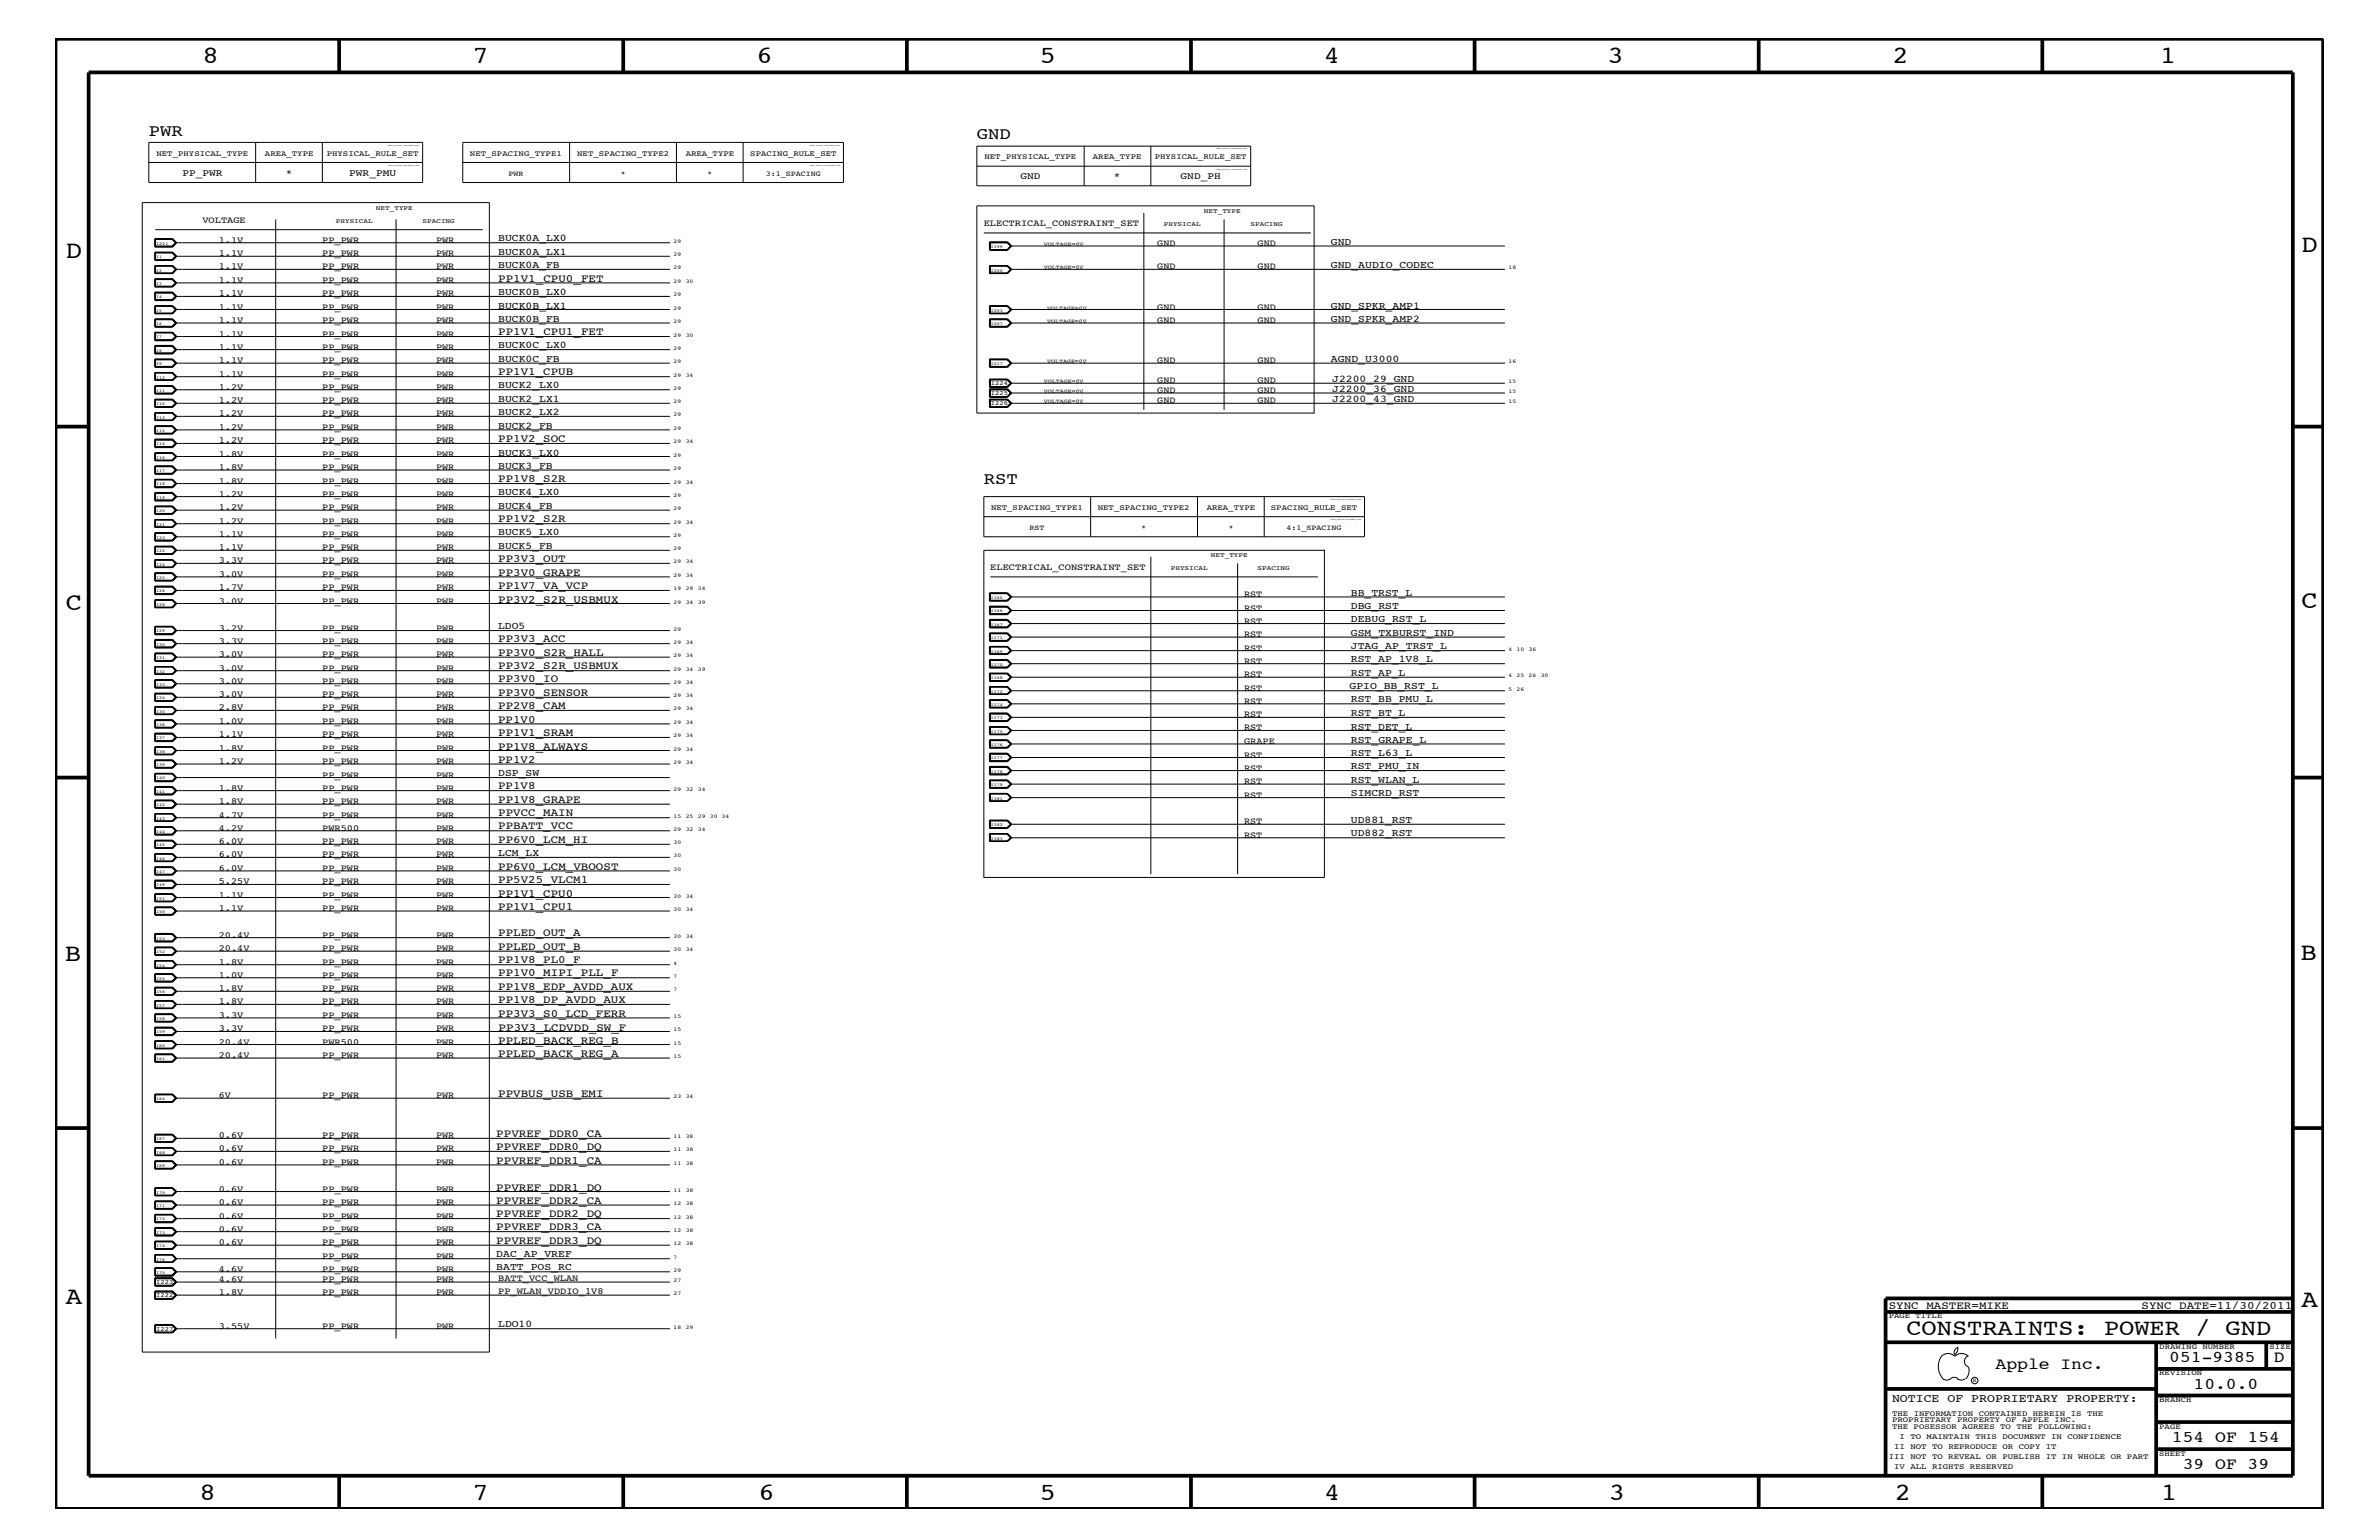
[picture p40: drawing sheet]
<svg xmlns="http://www.w3.org/2000/svg" width="432mm" height="279mm" viewBox="0 0 432 279" stroke-linecap="round" stroke-linejoin="round" font-family="sans-serif">
<defs><g id="words">
<g font-size="4.5">
<text x="36.7" y="11.5">8</text>
<text x="85.8" y="11.5">7</text>
<text x="137.3" y="11.5">6</text>
<text x="188.7" y="11.5">5</text>
<text x="240.3" y="11.5">4</text>
<text x="291.8" y="11.5">3</text>
<text x="343.5" y="11.5">2</text>
<text x="392" y="11.5">1</text>
<text x="11.9" y="46.8">D</text>
<text x="417.7" y="45.7">D</text>
<text x="11.9" y="110.6">C</text>
<text x="417.7" y="110.4">C</text>
<text x="11.8" y="174.3">B</text>
<text x="417.6" y="174.2">B</text>
<text x="11.9" y="236.7">A</text>
<text x="417.7" y="237.1">A</text>
<text x="36.2" y="272.1">8</text>
<text x="85.8" y="272.1">7</text>
<text x="137.7" y="272.1">6</text>
<text x="188.7" y="272.1">5</text>
<text x="240.4" y="272.1">4</text>
<text x="292" y="272.1">3</text>
<text x="343.9" y="272.1">2</text>
<text x="392.2" y="272.1">1</text>
</g>
<text font-size="4.1" x="346" y="242.3">CONSTRAINTS: POWER / GND</text>
<g font-size="3">
<text x="27" y="24.7">PWR</text>
<text x="177.3" y="25.3">GND</text>
<text x="178.6" y="87.7">RST</text>
<text x="362.2" y="248.4">Apple Inc.</text>
<text x="393.7" y="247.1">051-9385</text>
<text x="398.1" y="252">10.0.0</text>
<text x="412.7" y="247.1">D</text>
<text x="394.2" y="261.6">154 OF 154</text>
<text x="396.2" y="266.6">39 OF 39</text>
</g>
<text font-size="2.1" x="343.4" y="254.4">NOTICE OF PROPRIETARY PROPERTY:</text>
<g font-size="2">
<text x="90.4" y="51.1">PP1V1_CPU0_FET</text>
<text x="90.4" y="60.8">PP1V1_CPU1_FET</text>
<text x="90.4" y="68.1">PP1V1_CPUB</text>
<text x="90.4" y="80.2">PP1V2_SOC</text>
<text x="90.4" y="87.5">PP1V8_S2R</text>
<text x="90.4" y="94.8">PP1V2_S2R</text>
<text x="90.4" y="106.9">PP1V7_VA_VCP</text>
<text x="90.4" y="102.1">PP3V3_OUT</text>
<text x="90.4" y="104.4">PP3V0_GRAPE</text>
<text x="90.4" y="109.3">PP3V2_S2R_USBMUX</text>
<text x="90.4" y="116.5">PP3V3_ACC</text>
<text x="90.4" y="119">PP3V0_S2R_HALL</text>
<text x="90.4" y="123.8">PP3V0_IO</text>
<text x="90.4" y="121.4">PP3V2_S2R_USBMUX</text>
<text x="90.4" y="126.3">PP3V0_SENSOR</text>
<text x="90.4" y="131.1">PP1V0</text>
<text x="90.4" y="128.7">PP2V8_CAM</text>
<text x="90.4" y="136">PP1V8_ALWAYS</text>
<text x="90.4" y="133.5">PP1V1_SRAM</text>
<text x="90.4" y="143.2">PP1V8</text>
<text x="90.4" y="138.4">PP1V2</text>
<text x="90.4" y="148.1">PPVCC_MAIN</text>
<text x="90.4" y="145.7">PP1V8_GRAPE</text>
<text x="90.4" y="152.9">PP6V0_LCM_HI</text>
<text x="90.4" y="150.5">PPBATT_VCC</text>
<text x="90.4" y="160.2">PP5V25_VLCM1</text>
<text x="90.4" y="157.8">PP6V0_LCM_VBOOST</text>
<text x="90.4" y="162.7">PP1V1_CPU0</text>
<text x="90.4" y="165">PP1V1_CPU1</text>
<text x="90.4" y="172.3">PPLED_OUT_B</text>
<text x="90.4" y="169.9">PPLED_OUT_A</text>
<text x="90.4" y="179.6">PP1V8_EDP_AVDD_AUX</text>
<text x="90.4" y="177.2">PP1V0_MIPI_PLL_F</text>
<text x="90.4" y="174.8">PP1V8_PL0_F</text>
<text x="90.4" y="182.1">PP1V8_DP_AVDD_AUX</text>
<text x="90.4" y="184.4">PP3V3_S0_LCD_FERR</text>
<text x="90.4" y="189.3">PPLED_BACK_REG_B</text>
<text x="90.4" y="191.7">PPLED_BACK_REG_A</text>
<text x="90.5" y="187.1">PP3V3_LCDVDD_SW_F</text>
<text x="90.4" y="199">PPVBUS_USB_EMI</text>
<text x="90.1" y="206.3">PPVREF_DDR0_CA</text>
<text x="90.1" y="208.7">PPVREF_DDR0_DQ</text>
<text x="90.1" y="211.1">PPVREF_DDR1_CA</text>
<text x="90.1" y="216">PPVREF_DDR1_DQ</text>
<text x="90.1" y="218.4">PPVREF_DDR2_CA</text>
<text x="90.1" y="220.8">PPVREF_DDR2_DQ</text>
<text x="90.1" y="225.7">PPVREF_DDR3_DQ</text>
<text x="90.1" y="223.2">PPVREF_DDR3_CA</text>
<text x="342.8" y="237.4">SYNC_MASTER=MIKE</text>
<text x="388.7" y="237.4">SYNC_DATE=11/30/2011</text>
</g>
<g font-size="1.9">
<text x="90.4" y="43.8">BUCK0A_LX0</text>
<text x="90.4" y="46.3">BUCK0A_LX1</text>
<text x="241.6" y="44.4">GND</text>
<text x="90.4" y="48.7">BUCK0A_FB</text>
<text x="90.4" y="53.5">BUCK0B_LX0</text>
<text x="241.6" y="48.7">GND_AUDIO_CODEC</text>
<text x="90.4" y="58.4">BUCK0B_FB</text>
<text x="90.4" y="56">BUCK0B_LX1</text>
<text x="241.6" y="56">GND_SPKR_AMP1</text>
<text x="241.6" y="58.4">GND_SPKR_AMP2</text>
<text x="90.4" y="65.6">BUCK0C_FB</text>
<text x="90.4" y="63.2">BUCK0C_LX0</text>
<text x="241.6" y="65.6">AGND_U3000</text>
<text x="90.4" y="70.5">BUCK2_LX0</text>
<text x="241.8" y="69.3">J2200_29_GND</text>
<text x="241.8" y="71.1">J2200_36_GND</text>
<text x="90.4" y="77.8">BUCK2_FB</text>
<text x="90.4" y="75.4">BUCK2_LX2</text>
<text x="90.4" y="72.9">BUCK2_LX1</text>
<text x="241.8" y="72.9">J2200_43_GND</text>
<text x="90.4" y="82.7">BUCK3_LX0</text>
<text x="90.4" y="85">BUCK3_FB</text>
<text x="90.4" y="89.9">BUCK4_LX0</text>
<text x="90.4" y="92.3">BUCK4_FB</text>
<text x="90.4" y="99.6">BUCK5_FB</text>
<text x="90.4" y="97.1">BUCK5_LX0</text>
<text x="245.2" y="112.9">DEBUG_RST_L</text>
<text x="245.2" y="108.1">BB_TRST_L</text>
<text x="245.2" y="110.5">DBG_RST</text>
<text x="90.4" y="114.2">LDO5</text>
<text x="245.2" y="115.3">GSM_TXBURST_IND</text>
<text x="245.2" y="117.8">JTAG_AP_TRST_L</text>
<text x="244.9" y="125.1">GPIO_BB_RST_L</text>
<text x="245.2" y="122.6">RST_AP_L</text>
<text x="245.2" y="120.2">RST_AP_1V8_L</text>
<text x="245.2" y="129.9">RST_BT_L</text>
<text x="245.2" y="127.5">RST_BB_PMU_L</text>
<text x="245.2" y="134.7">RST_GRAPE_L</text>
<text x="245.2" y="132.4">RST_DET_L</text>
<text x="245.2" y="137.2">RST_L63_L</text>
<text x="90.4" y="140.8">DSP_SW</text>
<text x="245.2" y="142">RST_WLAN_L</text>
<text x="245.2" y="139.6">RST_PMU_IN</text>
<text x="245.2" y="144.5">SIMCRD_RST</text>
<text x="245.2" y="149.3">UD881_RST</text>
<text x="90.4" y="155.4">LCM_LX</text>
<text x="245.2" y="151.8">UD882_RST</text>
<text x="90.1" y="230.5">BATT_POS_RC</text>
<text x="90.1" y="228.1">DAC_AP_VREF</text>
<text x="90.4" y="240.8">LDO10</text>
</g>
<g font-size="1.8">
<text x="33.1" y="31.9">PP_PWR</text>
<text x="51.9" y="31.9">*</text>
<text x="63.4" y="31.9">PWR_PMU</text>
<text x="185.2" y="32.5">GND</text>
<text x="202.2" y="32.5">*</text>
<text x="214.3" y="32.5">GND_PH</text>
</g>
<g font-size="1.7">
<text x="36.7" y="40.4">VOLTAGE</text>
<text x="178.6" y="41">ELECTRICAL_CONSTRAINT_SET</text>
<text x="39.7" y="44.1">1.1V</text>
<text x="39.7" y="46.5">1.1V</text>
<text x="58.5" y="44.1">PP_PWR</text>
<text x="58.5" y="46.5">PP_PWR</text>
<text x="79.2" y="44.1">PWR</text>
<text x="79.2" y="46.5">PWR</text>
<text x="210.1" y="44.6">GND</text>
<text x="228.3" y="44.6">GND</text>
<text x="39.7" y="48.9">1.1V</text>
<text x="39.7" y="51.3">1.1V</text>
<text x="39.7" y="53.8">1.1V</text>
<text x="58.5" y="48.9">PP_PWR</text>
<text x="58.5" y="51.3">PP_PWR</text>
<text x="58.5" y="53.8">PP_PWR</text>
<text x="79.2" y="48.9">PWR</text>
<text x="79.2" y="51.3">PWR</text>
<text x="79.2" y="53.8">PWR</text>
<text x="210.1" y="48.9">GND</text>
<text x="228.3" y="48.9">GND</text>
<text x="39.7" y="58.6">1.1V</text>
<text x="39.7" y="56.2">1.1V</text>
<text x="58.5" y="58.6">PP_PWR</text>
<text x="58.5" y="56.2">PP_PWR</text>
<text x="79.2" y="58.6">PWR</text>
<text x="79.2" y="56.2">PWR</text>
<text x="210.1" y="56.2">GND</text>
<text x="210.1" y="58.6">GND</text>
<text x="228.3" y="56.2">GND</text>
<text x="228.3" y="58.6">GND</text>
<text x="39.7" y="65.9">1.1V</text>
<text x="39.7" y="61.1">1.1V</text>
<text x="39.7" y="63.4">1.1V</text>
<text x="58.5" y="65.9">PP_PWR</text>
<text x="58.5" y="61.1">PP_PWR</text>
<text x="58.5" y="63.4">PP_PWR</text>
<text x="79.2" y="65.9">PWR</text>
<text x="79.2" y="61.1">PWR</text>
<text x="79.2" y="63.4">PWR</text>
<text x="210.1" y="65.9">GND</text>
<text x="228.3" y="65.9">GND</text>
<text x="39.7" y="70.7">1.2V</text>
<text x="39.7" y="68.4">1.1V</text>
<text x="58.5" y="70.7">PP_PWR</text>
<text x="58.5" y="68.4">PP_PWR</text>
<text x="79.2" y="70.7">PWR</text>
<text x="79.2" y="68.4">PWR</text>
<text x="210.1" y="71.3">GND</text>
<text x="210.1" y="69.5">GND</text>
<text x="228.3" y="71.3">GND</text>
<text x="228.3" y="69.5">GND</text>
<text x="39.7" y="75.6">1.2V</text>
<text x="39.7" y="73.2">1.2V</text>
<text x="58.5" y="75.6">PP_PWR</text>
<text x="58.5" y="73.2">PP_PWR</text>
<text x="79.2" y="75.6">PWR</text>
<text x="79.2" y="73.2">PWR</text>
<text x="210.1" y="73.2">GND</text>
<text x="228.3" y="73.2">GND</text>
<text x="39.7" y="78">1.2V</text>
<text x="39.7" y="82.8">1.8V</text>
<text x="39.7" y="80.5">1.2V</text>
<text x="58.5" y="78">PP_PWR</text>
<text x="58.5" y="82.8">PP_PWR</text>
<text x="58.5" y="80.5">PP_PWR</text>
<text x="79.2" y="78">PWR</text>
<text x="79.2" y="82.8">PWR</text>
<text x="79.2" y="80.5">PWR</text>
<text x="39.7" y="87.7">1.8V</text>
<text x="39.7" y="85.3">1.8V</text>
<text x="58.5" y="87.7">PP_PWR</text>
<text x="58.5" y="85.3">PP_PWR</text>
<text x="79.2" y="87.7">PWR</text>
<text x="79.2" y="85.3">PWR</text>
<text x="39.7" y="92.6">1.2V</text>
<text x="39.7" y="90.1">1.2V</text>
<text x="39.7" y="95">1.2V</text>
<text x="58.5" y="92.6">PP_PWR</text>
<text x="58.5" y="90.1">PP_PWR</text>
<text x="58.5" y="95">PP_PWR</text>
<text x="79.2" y="92.6">PWR</text>
<text x="79.2" y="90.1">PWR</text>
<text x="79.2" y="95">PWR</text>
<text x="39.7" y="97.4">1.1V</text>
<text x="39.7" y="99.9">1.1V</text>
<text x="58.5" y="97.4">PP_PWR</text>
<text x="58.5" y="99.9">PP_PWR</text>
<text x="79.2" y="97.4">PWR</text>
<text x="79.2" y="99.9">PWR</text>
<text x="39.7" y="102.2">3.3V</text>
<text x="39.7" y="104.7">3.0V</text>
<text x="39.7" y="107.1">1.7V</text>
<text x="58.5" y="102.2">PP_PWR</text>
<text x="58.5" y="104.7">PP_PWR</text>
<text x="58.5" y="107.1">PP_PWR</text>
<text x="79.2" y="102.2">PWR</text>
<text x="79.2" y="104.7">PWR</text>
<text x="79.2" y="107.1">PWR</text>
<text x="179.7" y="103.5">ELECTRICAL_CONSTRAINT_SET</text>
<text x="39.7" y="109.5">3.0V</text>
<text x="58.5" y="109.5">PP_PWR</text>
<text x="79.2" y="109.5">PWR</text>
<text x="225.8" y="108.3">RST</text>
<text x="225.8" y="110.8">RST</text>
<text x="225.8" y="113.1">RST</text>
<text x="39.7" y="116.8">3.3V</text>
<text x="39.7" y="119.2">3.0V</text>
<text x="39.7" y="114.4">3.2V</text>
<text x="58.5" y="116.8">PP_PWR</text>
<text x="58.5" y="119.2">PP_PWR</text>
<text x="58.5" y="114.4">PP_PWR</text>
<text x="79.2" y="116.8">PWR</text>
<text x="79.2" y="119.2">PWR</text>
<text x="79.2" y="114.4">PWR</text>
<text x="225.8" y="115.6">RST</text>
<text x="225.8" y="118.1">RST</text>
<text x="39.7" y="124.1">3.0V</text>
<text x="39.7" y="121.7">3.0V</text>
<text x="58.5" y="124.1">PP_PWR</text>
<text x="58.5" y="121.7">PP_PWR</text>
<text x="79.2" y="124.1">PWR</text>
<text x="79.2" y="121.7">PWR</text>
<text x="225.8" y="120.4">RST</text>
<text x="225.8" y="122.9">RST</text>
<text x="225.8" y="125.3">RST</text>
<text x="39.7" y="131.3">1.0V</text>
<text x="39.7" y="128.9">2.8V</text>
<text x="39.7" y="126.5">3.0V</text>
<text x="58.5" y="131.3">PP_PWR</text>
<text x="58.5" y="128.9">PP_PWR</text>
<text x="58.5" y="126.5">PP_PWR</text>
<text x="79.2" y="131.3">PWR</text>
<text x="79.2" y="128.9">PWR</text>
<text x="79.2" y="126.5">PWR</text>
<text x="225.8" y="127.7">RST</text>
<text x="225.8" y="130.2">RST</text>
<text x="39.7" y="133.8">1.1V</text>
<text x="39.7" y="136.2">1.8V</text>
<text x="58.5" y="133.8">PP_PWR</text>
<text x="58.5" y="136.2">PP_PWR</text>
<text x="79.2" y="133.8">PWR</text>
<text x="79.2" y="136.2">PWR</text>
<text x="225.8" y="135">GRAPE</text>
<text x="225.8" y="132.5">RST</text>
<text x="225.8" y="137.4">RST</text>
<text x="39.7" y="143.5">1.8V</text>
<text x="39.7" y="138.6">1.2V</text>
<text x="58.5" y="141.1">PP_PWR</text>
<text x="58.5" y="143.5">PP_PWR</text>
<text x="58.5" y="138.6">PP_PWR</text>
<text x="79.2" y="141.1">PWR</text>
<text x="79.2" y="143.5">PWR</text>
<text x="79.2" y="138.6">PWR</text>
<text x="225.8" y="139.8">RST</text>
<text x="225.8" y="142.3">RST</text>
<text x="39.7" y="148.4">4.7V</text>
<text x="39.7" y="145.9">1.8V</text>
<text x="58.5" y="148.4">PP_PWR</text>
<text x="58.5" y="145.9">PP_PWR</text>
<text x="79.2" y="148.4">PWR</text>
<text x="79.2" y="145.9">PWR</text>
<text x="225.8" y="149.5">RST</text>
<text x="225.8" y="144.7">RST</text>
<text x="39.7" y="153.2">6.0V</text>
<text x="39.7" y="150.7">4.2V</text>
<text x="39.7" y="155.6">6.0V</text>
<text x="58.5" y="153.2">PP_PWR</text>
<text x="58.5" y="150.7">PWR500</text>
<text x="58.5" y="155.6">PP_PWR</text>
<text x="79.2" y="153.2">PWR</text>
<text x="79.2" y="150.7">PWR</text>
<text x="79.2" y="155.6">PWR</text>
<text x="225.8" y="152">RST</text>
<text x="39.7" y="158">6.0V</text>
<text x="39.7" y="160.5">5.25V</text>
<text x="58.5" y="158">PP_PWR</text>
<text x="58.5" y="160.5">PP_PWR</text>
<text x="79.2" y="158">PWR</text>
<text x="79.2" y="160.5">PWR</text>
<text x="39.7" y="162.8">1.1V</text>
<text x="39.7" y="165.3">1.1V</text>
<text x="58.5" y="162.8">PP_PWR</text>
<text x="58.5" y="165.3">PP_PWR</text>
<text x="79.2" y="162.8">PWR</text>
<text x="79.2" y="165.3">PWR</text>
<text x="39.7" y="172.6">20.4V</text>
<text x="39.7" y="170.1">20.4V</text>
<text x="58.5" y="172.6">PP_PWR</text>
<text x="58.5" y="170.1">PP_PWR</text>
<text x="79.2" y="172.6">PWR</text>
<text x="79.2" y="170.1">PWR</text>
<text x="39.7" y="177.4">1.0V</text>
<text x="39.7" y="179.9">1.8V</text>
<text x="39.7" y="175">1.8V</text>
<text x="58.5" y="177.4">PP_PWR</text>
<text x="58.5" y="179.9">PP_PWR</text>
<text x="58.5" y="175">PP_PWR</text>
<text x="79.2" y="177.4">PWR</text>
<text x="79.2" y="179.9">PWR</text>
<text x="79.2" y="175">PWR</text>
<text x="39.7" y="182.2">1.8V</text>
<text x="39.7" y="184.7">3.3V</text>
<text x="58.5" y="182.2">PP_PWR</text>
<text x="58.5" y="184.7">PP_PWR</text>
<text x="79.2" y="182.2">PWR</text>
<text x="79.2" y="184.7">PWR</text>
<text x="39.7" y="187.1">3.3V</text>
<text x="39.7" y="189.5">20.4V</text>
<text x="39.7" y="192">20.4V</text>
<text x="58.5" y="189.5">PWR500</text>
<text x="58.5" y="187.1">PP_PWR</text>
<text x="58.5" y="192">PP_PWR</text>
<text x="79.2" y="189.5">PWR</text>
<text x="79.2" y="187.1">PWR</text>
<text x="79.2" y="192">PWR</text>
<text x="39.7" y="199.2">6V</text>
<text x="58.5" y="199.2">PP_PWR</text>
<text x="79.2" y="199.2">PWR</text>
<text x="39.7" y="206.5">0.6V</text>
<text x="39.7" y="208.9">0.6V</text>
<text x="58.5" y="206.5">PP_PWR</text>
<text x="58.5" y="208.9">PP_PWR</text>
<text x="79.2" y="206.5">PWR</text>
<text x="79.2" y="208.9">PWR</text>
<text x="39.7" y="211.4">0.6V</text>
<text x="58.5" y="211.4">PP_PWR</text>
<text x="79.2" y="211.4">PWR</text>
<text x="39.7" y="216.2">0.6V</text>
<text x="39.7" y="218.6">0.6V</text>
<text x="39.7" y="221.1">0.6V</text>
<text x="58.5" y="216.2">PP_PWR</text>
<text x="58.5" y="218.6">PP_PWR</text>
<text x="58.5" y="221.1">PP_PWR</text>
<text x="79.2" y="216.2">PWR</text>
<text x="79.2" y="218.6">PWR</text>
<text x="79.2" y="221.1">PWR</text>
<text x="39.7" y="225.9">0.6V</text>
<text x="39.7" y="223.5">0.6V</text>
<text x="58.5" y="225.9">PP_PWR</text>
<text x="58.5" y="223.5">PP_PWR</text>
<text x="79.2" y="225.9">PWR</text>
<text x="79.2" y="223.5">PWR</text>
<text x="39.7" y="232.6">4.6V</text>
<text x="39.7" y="230.7">4.6V</text>
<text x="58.5" y="232.6">PP_PWR</text>
<text x="58.5" y="230.7">PP_PWR</text>
<text x="58.5" y="228.4">PP_PWR</text>
<text x="79.2" y="232.6">PWR</text>
<text x="79.2" y="230.7">PWR</text>
<text x="79.2" y="228.4">PWR</text>
<text x="90.4" y="232.4">BATT_VCC_WLAN</text>
<text x="39.7" y="235">1.8V</text>
<text x="58.5" y="235">PP_PWR</text>
<text x="79.2" y="235">PWR</text>
<text x="90.4" y="234.7">PP_WLAN_VDDIO_1V8</text>
<text x="39.7" y="241.1">3.55V</text>
<text x="58.5" y="241.1">PP_PWR</text>
<text x="79.2" y="241.1">PWR</text>
</g>
<g font-size="1.4">
<text x="28.4" y="28.3">NET_PHYSICAL_TYPE</text>
<text x="48.1" y="28.3">AREA_TYPE</text>
<text x="59.3" y="28.3">PHYSICAL_RULE_SET</text>
<text x="85.3" y="28.3">NET_SPACING_TYPE1</text>
<text x="104.8" y="28.3">NET_SPACING_TYPE2</text>
<text x="124.5" y="28.3">AREA_TYPE</text>
<text x="136.2" y="28.3">SPACING_RULE_SET</text>
<text x="178.7" y="28.9">NET_PHYSICAL_TYPE</text>
<text x="198.4" y="28.9">AREA_TYPE</text>
<text x="209.6" y="28.9">PHYSICAL_RULE_SET</text>
<text x="92.3" y="31.9">PWR</text>
<text x="112.7" y="31.9">*</text>
<text x="128.4" y="31.9">*</text>
<text x="139" y="31.9">3:1_SPACING</text>
<text x="179.9" y="92.6">NET_SPACING_TYPE1</text>
<text x="199.3" y="92.6">NET_SPACING_TYPE2</text>
<text x="219" y="92.6">AREA_TYPE</text>
<text x="230.7" y="92.6">SPACING_RULE_SET</text>
<text x="186.9" y="96.2">RST</text>
<text x="207.2" y="96.2">*</text>
<text x="223" y="96.2">*</text>
<text x="233.5" y="96.2">4:1_SPACING</text>
<text x="342.8" y="239.2">PAGE TITLE</text>
<text x="391.9" y="244.7">DRAWING NUMBER</text>
<text x="411.9" y="244.7">SIZE</text>
<text x="391.9" y="249.5">REVISION</text>
<text x="343.4" y="256.8">THE INFORMATION CONTAINED HEREIN IS THE</text>
<text x="391.9" y="254.4">BRANCH</text>
<text x="343.4" y="258">PROPRIETARY PROPERTY OF APPLE INC.</text>
<text x="343.4" y="259.3">THE POSESSOR AGREES TO THE FOLLOWING:</text>
<text x="343.8" y="262.9">II NOT TO REPRODUCE OR COPY IT</text>
<text x="344.8" y="261.1">I TO MAINTAIN THIS DOCUMENT IN CONFIDENCE</text>
<text x="391.9" y="259.3">PAGE</text>
<text x="342.8" y="264.7">III NOT TO REVEAL OR PUBLISH IT IN WHOLE OR PART</text>
<text x="343.8" y="266.6">IV ALL RIGHTS RESERVED</text>
<text x="391.9" y="264.1">SHEET</text>
</g>
<g font-size="1.2">
<text x="61" y="40.4">PHYSICAL</text>
<text x="68.2" y="38">NET_TYPE</text>
<text x="76.7" y="40.4">SPACING</text>
<text x="211.2" y="41">PHYSICAL</text>
<text x="218.5" y="38.6">NET_TYPE</text>
<text x="227" y="41">SPACING</text>
<text x="179.8" y="69.9">I224</text>
<text x="179.8" y="71.7">I225</text>
<text x="179.8" y="73.5">I226</text>
<text x="219.8" y="101">NET_TYPE</text>
<text x="212.5" y="103.5">PHYSICAL</text>
<text x="228.3" y="103.5">SPACING</text>
<text x="28.4" y="232.9">I223</text>
<text x="28.4" y="235.4">I222</text>
<text x="28.4" y="241.4">I227</text>
</g>
<g font-size="1">
<text x="122.3" y="44.1">29</text>
<text x="122.3" y="46.5">29</text>
<text x="189.5" y="44.6">VOLTAGE=0V</text>
<text x="122.3" y="48.9">29</text>
<text x="122.3" y="51.3">29</text>
<text x="122.3" y="53.8">29</text>
<text x="124.5" y="51.3">30</text>
<text x="189.5" y="48.9">VOLTAGE=0V</text>
<text x="273.8" y="48.9">18</text>
<text x="122.3" y="58.6">29</text>
<text x="122.3" y="56.2">29</text>
<text x="190.1" y="56.2">VOLTAGE=0V</text>
<text x="190.1" y="58.6">VOLTAGE=0V</text>
<text x="122.3" y="65.9">29</text>
<text x="122.3" y="61.1">29</text>
<text x="122.3" y="63.4">29</text>
<text x="124.5" y="61.1">30</text>
<text x="190.1" y="65.9">VOLTAGE=0V</text>
<text x="273.8" y="65.9">16</text>
<text x="122.3" y="70.7">29</text>
<text x="122.3" y="68.4">29</text>
<text x="124.5" y="68.4">34</text>
<text x="189.5" y="69.5">VOLTAGE=0V</text>
<text x="189.5" y="71.3">VOLTAGE=0V</text>
<text x="273.8" y="69.5">15</text>
<text x="273.8" y="71.3">15</text>
<text x="122.3" y="75.6">29</text>
<text x="122.3" y="73.2">29</text>
<text x="189.5" y="73.2">VOLTAGE=0V</text>
<text x="273.8" y="73.2">15</text>
<text x="122.3" y="78">29</text>
<text x="122.3" y="82.8">29</text>
<text x="122.3" y="80.5">29</text>
<text x="124.5" y="80.5">34</text>
<text x="122.3" y="87.7">29</text>
<text x="122.3" y="85.3">29</text>
<text x="124.5" y="87.7">34</text>
<text x="122.3" y="92.6">29</text>
<text x="122.3" y="90.1">29</text>
<text x="122.3" y="95">29</text>
<text x="124.5" y="95">34</text>
<text x="122.3" y="97.4">29</text>
<text x="122.3" y="99.8">29</text>
<text x="122.3" y="102.2">29</text>
<text x="122.3" y="104.7">29</text>
<text x="122.3" y="107.1">19</text>
<text x="124.5" y="102.2">34</text>
<text x="124.5" y="104.7">34</text>
<text x="124.5" y="107.1">29</text>
<text x="126.7" y="107.1">34</text>
<text x="122.3" y="109.5">29</text>
<text x="124.5" y="109.5">34</text>
<text x="126.7" y="109.5">39</text>
<text x="122.3" y="116.8">29</text>
<text x="122.3" y="119.2">29</text>
<text x="122.3" y="114.4">29</text>
<text x="124.5" y="116.8">34</text>
<text x="124.5" y="119.2">34</text>
<text x="273.8" y="118.1">4</text>
<text x="275.3" y="118.1">10</text>
<text x="277.5" y="118.1">36</text>
<text x="122.3" y="124.1">29</text>
<text x="122.3" y="121.7">29</text>
<text x="124.5" y="124.1">34</text>
<text x="124.5" y="121.7">34</text>
<text x="126.7" y="121.7">39</text>
<text x="273.8" y="122.9">4</text>
<text x="273.8" y="125.3">5</text>
<text x="275.3" y="122.9">25</text>
<text x="275.3" y="125.3">26</text>
<text x="277.5" y="122.9">26</text>
<text x="279.7" y="122.9">30</text>
<text x="122.3" y="131.3">29</text>
<text x="122.3" y="128.9">29</text>
<text x="122.3" y="126.5">29</text>
<text x="124.5" y="131.3">34</text>
<text x="124.5" y="128.9">34</text>
<text x="124.5" y="126.5">34</text>
<text x="122.3" y="133.8">29</text>
<text x="122.3" y="136.2">29</text>
<text x="124.5" y="133.8">34</text>
<text x="124.5" y="136.2">34</text>
<text x="122.3" y="143.5">29</text>
<text x="122.3" y="138.6">29</text>
<text x="124.5" y="143.5">32</text>
<text x="124.5" y="138.6">34</text>
<text x="126.7" y="143.5">34</text>
<text x="122.3" y="148.4">15</text>
<text x="124.5" y="148.4">25</text>
<text x="126.7" y="148.4">29</text>
<text x="128.9" y="148.4">30 34</text>
<text x="122.3" y="153.2">30</text>
<text x="122.3" y="150.7">29</text>
<text x="122.3" y="155.6">30</text>
<text x="124.5" y="150.7">32</text>
<text x="126.7" y="150.7">34</text>
<text x="122.3" y="158">30</text>
<text x="122.3" y="162.8">30</text>
<text x="122.3" y="165.3">30</text>
<text x="124.5" y="162.8">34</text>
<text x="124.5" y="165.3">34</text>
<text x="122.3" y="172.6">30</text>
<text x="122.3" y="170.1">30</text>
<text x="124.5" y="172.6">34</text>
<text x="124.5" y="170.1">34</text>
<text x="122.3" y="177.4">7</text>
<text x="122.3" y="179.9">7</text>
<text x="122.3" y="175">4</text>
<text x="122.3" y="184.7">15</text>
<text x="122.3" y="189.5">15</text>
<text x="122.3" y="187.1">15</text>
<text x="122.3" y="192">15</text>
<text x="122.3" y="199.2">23</text>
<text x="124.5" y="199.2">34</text>
<text x="122.3" y="206.5">11</text>
<text x="122.3" y="208.9">11</text>
<text x="124.5" y="206.5">38</text>
<text x="124.5" y="208.9">38</text>
<text x="122.3" y="211.4">11</text>
<text x="124.5" y="211.4">38</text>
<text x="122.3" y="216.2">11</text>
<text x="122.3" y="218.6">12</text>
<text x="122.3" y="221.1">12</text>
<text x="124.5" y="216.2">38</text>
<text x="124.5" y="218.6">38</text>
<text x="124.5" y="221.1">38</text>
<text x="122.3" y="225.9">12</text>
<text x="122.3" y="223.5">12</text>
<text x="124.5" y="225.9">38</text>
<text x="124.5" y="223.5">38</text>
<text x="122.3" y="232.6">27</text>
<text x="122.3" y="230.7">29</text>
<text x="122.3" y="228.4">7</text>
<text x="122.3" y="235">27</text>
<text x="122.3" y="241.1">18</text>
<text x="124.5" y="241.1">29</text>
<text x="358.1" y="250.7">R</text>
</g>
<g font-size=".8">
<text x="28.4" y="44.4">I221</text>
<text x="28.4" y="46.8">I1</text>
<text x="179.8" y="45.1">I199</text>
<text x="28.4" y="49.3">I2</text>
<text x="28.4" y="51.7">I3</text>
<text x="179.8" y="49.3">I200</text>
<text x="28.4" y="54.1">I4</text>
<text x="28.4" y="56.6">I5</text>
<text x="28.4" y="59">I6</text>
<text x="179.8" y="56.6">I203</text>
<text x="179.8" y="59">I207</text>
<text x="28.4" y="61.4">I7</text>
<text x="28.4" y="63.9">I8</text>
<text x="28.4" y="71.1">I11</text>
<text x="28.4" y="68.7">I12</text>
<text x="28.4" y="66.2">I9</text>
<text x="179.8" y="66.2">I217</text>
<text x="28.4" y="73.5">I10</text>
<text x="28.4" y="76">I13</text>
<text x="28.4" y="80.8">I14</text>
<text x="28.4" y="78.3">I15</text>
<text x="28.4" y="83.3">I16</text>
<text x="28.4" y="85.6">I17</text>
<text x="28.4" y="88.1">I18</text>
<text x="28.4" y="90.5">I19</text>
<text x="28.4" y="92.9">I20</text>
<text x="28.4" y="95.4">I21</text>
<text x="28.4" y="100.2">I22</text>
<text x="28.4" y="97.7">I23</text>
<text x="28.4" y="102.6">I24</text>
<text x="28.4" y="105">I25</text>
<text x="28.4" y="107.5">I26</text>
<text x="28.4" y="109.9">I28</text>
<text x="179.8" y="108.7">I165</text>
<text x="179.8" y="111.1">I166</text>
<text x="179.8" y="113.6">I167</text>
<text x="28.4" y="114.8">I29</text>
<text x="28.4" y="117.2">I30</text>
<text x="28.4" y="119.6">I31</text>
<text x="179.8" y="118.4">I169</text>
<text x="179.8" y="115.9">I171</text>
<text x="28.4" y="122">I32</text>
<text x="28.4" y="124.4">I33</text>
<text x="179.8" y="123.2">I168</text>
<text x="179.8" y="120.8">I170</text>
<text x="179.8" y="125.7">I172</text>
<text x="28.4" y="126.9">I34</text>
<text x="28.4" y="129.3">I35</text>
<text x="28.4" y="131.7">I36</text>
<text x="179.8" y="130.5">I173</text>
<text x="179.8" y="128">I174</text>
<text x="28.4" y="134.1">I37</text>
<text x="28.4" y="136.6">I38</text>
<text x="179.8" y="133">I175</text>
<text x="179.8" y="135.3">I176</text>
<text x="179.8" y="137.8">I177</text>
<text x="28.4" y="139">I39</text>
<text x="28.4" y="141.4">I40</text>
<text x="28.4" y="143.9">I41</text>
<text x="179.8" y="140.2">I178</text>
<text x="179.8" y="142.6">I179</text>
<text x="28.4" y="146.2">I42</text>
<text x="28.4" y="148.7">I43</text>
<text x="179.8" y="145.1">I181</text>
<text x="179.8" y="149.9">I182</text>
<text x="28.4" y="151.1">I44</text>
<text x="28.4" y="153.5">I45</text>
<text x="28.4" y="156">I46</text>
<text x="179.8" y="152.3">I183</text>
<text x="28.4" y="158.4">I47</text>
<text x="28.4" y="160.8">I49</text>
<text x="28.4" y="165.6">I50</text>
<text x="28.4" y="163.3">I51</text>
<text x="28.4" y="172.9">I52</text>
<text x="28.4" y="170.5">I53</text>
<text x="28.4" y="175.4">I54</text>
<text x="28.4" y="177.7">I55</text>
<text x="28.4" y="180.2">I56</text>
<text x="28.4" y="182.7">I57</text>
<text x="28.4" y="185">I58</text>
<text x="28.4" y="187.5">I59</text>
<text x="28.4" y="189.9">I60</text>
<text x="28.4" y="192.3">I61</text>
<text x="28.4" y="199.6">I64</text>
<text x="28.4" y="206.9">I67</text>
<text x="28.4" y="209.3">I68</text>
<text x="28.4" y="211.7">I69</text>
<text x="28.4" y="216.6">I70</text>
<text x="28.4" y="219">I71</text>
<text x="28.4" y="221.4">I72</text>
<text x="28.4" y="223.9">I73</text>
<text x="28.4" y="226.3">I74</text>
<text x="28.4" y="231.1">I75</text>
<text x="28.4" y="228.7">I76</text>
</g>
<g font-size=".3">
<text x="70.4" y="26.5">TABLE_PHYSICAL_ASSIGNMENT_HEAD</text>
<text x="147" y="26.5">TABLE_SPACING_ASSIGNMENT_HEAD</text>
<text x="220.7" y="27.1">TABLE_PHYSICAL_ASSIGNMENT_HEAD</text>
<text x="70.4" y="30.2">TABLE_PHYSICAL_ASSIGNMENT_ITEM</text>
<text x="147" y="30.2">TABLE_SPACING_ASSIGNMENT_ITEM</text>
<text x="220.7" y="30.8">TABLE_PHYSICAL_ASSIGNMENT_ITEM</text>
<text x="241.6" y="94.3">TABLE_SPACING_ASSIGNMENT_ITEM</text>
<text x="241.6" y="90.7">TABLE_SPACING_ASSIGNMENT_HEAD</text>
</g>
</g></defs>
<g fill="none" stroke="#000" stroke-width=".18">
<path d="M25.8 36.8h63v208.5h-63zM46.4 25.8v7.3M50 39.8v203M58.5 25.8v7.3M71.9 39.8v203M76.7 29.5h-49.7v-3.7h49.7v7.3h-49.7v-3.6M84 29.5v3.6h69.1v-7.3h-69.1v3.7h69.1M103.4 25.8v7.3M122.8 25.8v7.3M134.9 25.8v7.3M177.3 37.4h61.2v37.5h-61.2zM196.8 26.5v7.2"/>
<path d="M207.6 38.6v35.8M208.9 26.5v7.2M222.2 39.8v34.6M227 30.2h-49.7v-3.7h49.7v7.2h-49.7v-3.5M28.1 45.7h3.2l.8 .8-.8 .8h-3.2zM28.1 45.8h3.2l.7 .7-.7 .7h-3.2M28.1 57.9h3.2l.7 .7-.7 .7h-3.2M28.1 43.4h3.2l.7 .6-.7 .8M28.1 50.6h3.2l.7 .7-.7 .7h-3.2M28.1 43.3h3.2l.8 .7-.8 .8h-3.2zM28.1 50.6h3.2l.8 .7-.8 .8h-3.2zM28.1 53h3.2l.8 .8-.8 .7h-3.2z"/>
<path d="M28.1 57.8h3.2l.8 .8-.8 .8h-3.2zM28.2 45.9h3l.6 .6M28.2 58h3l.6 .6M28.2 43.4h3l.6 .6M28.2 50.7h3l.6 .6M28.2 53.2h3l.6 .6M28.2 41.7h59.4M28.2 45.8v1.4M28.2 50.6v1.4M28.2 53.1h3l.7 .7-.7 .6h-3zM28.2 57.9v1.4M31.2 43.4l.7 .6-.7 .7h-3v-1.3"/>
<path d="M31.2 45.8l.7 .7-.7 .7M31.2 48.3l.7 .6-.7 .6M31.2 50.6l.7 .7-.7 .7M31.2 55.6l.7 .5-.7 .7M31.2 57.9l.7 .7-.7 .7M31.2 48.3l.6 .6M31.2 55.6l.6 .5M31.2 48.3h-3v1.2h3M31.2 55.6h-3v1.2h3M31.3 48.2l.7 .7-.7 .7M31.3 53l.7 .8-.7 .7h-3.2M31.3 55.5l.7 .6-.7 .8"/>
<path d="M31.3 48.2h-3.2v1.4h3.2M31.3 55.5h-3.2v1.4h3.2M31.3 48.2l.8 .7-.8 .7M31.3 55.5l.8 .6-.8 .8M31.8 46.5l-.6 .6h-3M31.8 44l-.6 .6h-3M31.8 48.9l-.6 .6M31.8 58.6l-.6 .6h-3M31.8 51.3l-.6 .6h-3M31.8 53.8l-.6 .6M31.8 56.1l-.6 .7M31.8 46.5h89.8"/>
<path d="M31.8 44h89.8M31.8 48.9h89.8M31.8 56.1h89.8M31.8 58.6h89.8M31.8 51.3h89.8M31.8 53.8h89.8M178.6 42.3h59.3M179.6 43.9h3.3l.8 .7-.8 .8h-3.3zM179.6 48.2h3.3l.8 .7-.8 .7h-3.3zM179.6 55.5h3.3l.8 .6-.8 .8h-3.3zM179.6 57.8h3.3l.8 .8-.8 .8h-3.3zM179.7 48.2v1.4"/>
<path d="M179.7 55.5v1.4M179.7 45.3h3.1M179.7 49.5h3.1M179.7 56.8h3.1M179.7 44h3.1M179.7 48.3h3.1M179.7 55.6h3.1M179.8 44v1.3M179.8 48.3v1.2M179.8 55.6v1.2M179.8 58h3l.6 .6-.6 .6h-3zM182.8 48.2l.8 .7-.8 .7"/>
<path d="M182.8 55.5l.8 .6-.8 .8M182.8 57.9l.8 .7-.8 .7M182.8 44l.7 .6-.7 .7M182.8 48.3l.7 .6-.7 .6M182.8 55.6l.7 .5-.7 .7M182.8 57.9l.7 .7-.7 .7M182.8 44l.6 .6M182.8 48.3l.6 .6M182.8 55.6l.6 .5M182.8 45.4l.8-.8-.8-.6h-3.1v1.4M182.8 57.9h-3.1v1.4h3.1M183.4 44.6h89.8"/>
<path d="M183.4 48.9h89.8M183.4 56.1h89.8M183.4 58.6h89.8M183.4 44.6l-.6 .7M183.4 48.9l-.6 .6M183.4 56.1l-.6 .7M28.1 72.5h3.2l.7 .7-.7 .6h-3.2M28.1 70h3.2l.7 .7-.7 .8M28.1 77.3h3.2l.7 .7-.7 .7h-3.2M28.1 65.2h3.2l.7 .7-.7 .7h-3.2M28.1 62.8h3.2l.7 .6-.7 .8M28.1 60.3h3.2l.8 .8-.8 .7h-3.2z"/>
<path d="M28.1 62.7h3.2l.8 .7-.8 .8h-3.2zM28.1 65.1h3.2l.8 .8-.8 .7h-3.2zM28.1 70h3.2l.8 .7-.8 .8h-3.2zM28.1 72.4h3.2l.8 .8-.8 .7h-3.2zM28.1 77.2h3.2l.8 .8-.8 .8h-3.2zM28.1 79.7h3.2l.8 .7-.8 .8h-3.2zM28.2 72.6h3l.6 .6M28.2 70.1h3l.6 .6M28.2 79.9h3l.6 .5M28.2 77.4h3l.6 .6M28.2 65.3h3l.6 .6M28.2 62.8h3l.7 .6-.7 .7h-3z"/>
<path d="M28.2 65.2v1.4M28.2 72.5v1.3M28.2 77.3v1.4M28.2 79.8h3l.7 .6-.7 .6h-3zM31.2 70l.7 .7-.7 .7h-3v-1.4M31.2 72.5l.7 .7-.7 .6M31.2 67.7l.7 .6-.7 .6M31.2 74.9l.7 .6-.7 .7M31.2 77.3l.7 .7-.7 .7M31.2 60.4l.7 .7-.7 .6M31.2 65.2l.7 .7-.7 .7M31.2 67.7l.6 .6"/>
<path d="M31.2 74.9l.6 .6M31.2 60.4l.6 .7M31.2 62.8l.6 .6M31.2 60.4h-3v1.3h3M31.2 67.7h-3v1.2h3M31.2 74.9h-3v1.3h3M31.3 67.6l.7 .7-.7 .7M31.3 74.9l.7 .6-.7 .8M31.3 79.7l.7 .7-.7 .7h-3.2M31.3 60.3l.7 .8-.7 .6h-3.2M31.3 67.6h-3.2v1.4h3.2M31.3 74.9h-3.2v1.4h3.2"/>
<path d="M31.3 67.6l.8 .7-.8 .7M31.3 74.9l.8 .6-.8 .8M31.8 73.2l-.6 .6h-3M31.8 70.7l-.6 .6h-3M31.8 68.3l-.6 .6M31.8 75.5l-.6 .7M31.8 78l-.6 .6h-3M31.8 65.9l-.6 .6h-3M31.8 61.1l-.6 .6M31.8 63.4l-.6 .6h-3M31.8 73.2h89.8M31.8 70.7h89.8"/>
<path d="M31.8 68.3h89.8M31.8 75.5h89.8M31.8 78h89.8M31.8 65.9h89.8M31.8 61.1h89.8M31.8 63.4h89.8M179.6 65.1h3.3l.8 .8-.8 .7h-3.3zM179.6 68.8h3.3l.8 .7-.8 .8h-3.3zM179.6 70.5h3.3l.8 .8-.8 .8h-3.3zM179.6 72.4h3.3l.8 .8-.8 .7h-3.3zM179.7 72h3.1M179.7 70.7h3.1"/>
<path d="M179.8 72.6h3l.6 .6-.6 .6h-3zM179.8 68.9h3l.6 .6-.6 .6h-3zM179.8 65.3h3l.6 .6-.6 .6h-3zM179.8 70.7v1.3M182.8 65.2l.8 .7-.8 .7M182.8 68.8l.8 .7-.8 .7M182.8 72.5l.8 .7-.8 .6M182.8 65.2l.7 .7-.7 .7M182.8 68.8l.7 .7-.7 .7M182.8 70.7l.7 .6-.7 .7M182.8 72.5l.7 .7-.7 .6M182.8 70.7l.6 .6"/>
<path d="M182.8 72.5h-3.1v1.3h3.1M182.8 65.2h-3.1v1.4h3.1M182.8 68.8h-3.1v1.4h3.1M182.8 72.1l.8-.8-.8-.7h-3.1v1.5M183.4 73.2h89.8M183.4 71.3h89.8M183.4 65.9h89.8M183.4 69.5h89.8M183.4 71.3l-.6 .7M28.1 84.6h3.2l.7 .7-.7 .7h-3.2M28.1 89.4h3.2l.7 .7-.7 .8M28.1 91.9h3.2l.7 .7-.7 .6h-3.2"/>
<path d="M28.1 99.2h3.2l.7 .6-.7 .7h-3.2M28.1 96.7h3.2l.7 .7-.7 .7M28.1 84.5h3.2l.8 .8-.8 .7h-3.2zM28.1 87h3.2l.8 .7-.8 .8h-3.2zM28.1 89.3h3.2l.8 .8-.8 .8h-3.2zM28.1 91.8h3.2l.8 .8-.8 .7h-3.2zM28.1 96.6h3.2l.8 .8-.8 .7h-3.2zM28.1 99.1h3.2l.8 .7-.8 .8h-3.2zM28.2 84.7h3l.6 .6M28.2 92h3l.6 .6M28.2 99.2h3l.6 .6M28.2 96.8h3l.6 .6"/>
<path d="M28.2 84.6v1.4M28.2 89.5h3l.7 .6-.7 .7h-3zM28.2 91.9v1.3M28.2 96.7v1.4h3l.7-.7-.7-.7M28.2 99.2v1.3M31.2 82.2l.7 .6-.7 .7M31.2 84.6l.7 .7-.7 .7M31.2 87.1l.7 .6-.7 .6M31.2 91.9l.7 .7-.7 .6M31.2 94.3l.7 .7-.7 .6M31.2 99.2l.7 .6-.7 .7M31.2 82.2l.6 .6"/>
<path d="M31.2 87.1l.6 .6M31.2 89.5l.6 .6M31.2 94.3l.6 .7M31.2 82.2h-3v1.3h3M31.2 87.1h-3v1.2h3M31.2 94.3h-3v1.3h3M31.3 82.1l.7 .7-.7 .8M31.3 87l.7 .7-.7 .7h-3.2M31.3 94.3l.7 .7-.7 .7M31.3 82.1h-3.2v1.5h3.2M31.3 94.3h-3.2v1.4h3.2M31.3 82.1l.8 .7-.8 .8"/>
<path d="M31.3 94.3l.8 .7-.8 .7M31.8 80.4l-.6 .6M31.8 82.8l-.6 .7M31.8 85.3l-.6 .6h-3M31.8 87.7l-.6 .6M31.8 90.1l-.6 .6h-3M31.8 92.6l-.6 .6h-3M31.8 95l-.6 .6M31.8 99.8l-.6 .6h-3M31.8 97.4l-.6 .6h-3M31.8 80.4h89.8M31.8 82.8h89.8"/>
<path d="M31.8 85.3h89.8M31.8 87.7h89.8M31.8 90.1h89.8M31.8 92.6h89.8M31.8 95h89.8M31.8 99.8h89.8M31.8 97.4h89.8M178.6 93.7v3.7h69.1v-7.3h-69.1v3.6h69.1M178.6 99.8h61.8v59.4h-61.8zM198 90.1v7.3M217.4 90.1v7.3M229.5 90.1v7.3"/>
<path d="M28.1 104h3.2l.7 .7-.7 .6h-3.2M28.1 116.1h3.2l.7 .7-.7 .7M28.1 118.6h3.2l.7 .6-.7 .7h-3.2M28.1 103.9h3.2l.8 .8-.8 .7h-3.2zM28.1 106.4h3.2l.8 .7-.8 .8h-3.2zM28.1 113.6h3.2l.8 .8-.8 .8h-3.2zM28.1 116h3.2l.8 .8-.8 .7h-3.2zM28.1 118.5h3.2l.8 .7-.8 .8h-3.2zM28.2 118.6h3l.6 .6M28.2 104.1h3l.6 .6M28.2 106.5h3l.6 .6M28.2 104v1.3"/>
<path d="M28.2 106.4h3l.7 .7-.7 .6h-3zM28.2 116.2h3l.7 .6-.7 .7h-3zM28.2 118.6v1.3M31.2 101.6l.7 .6M31.2 104l.7 .7-.7 .6M31.2 108.9l.7 .6-.7 .7M31.2 113.7l.7 .7-.7 .6M31.2 118.6l.7 .6-.7 .7M31.2 101.6l.6 .6h89.8M31.2 108.9l.6 .6M31.2 113.7l.6 .7M31.2 116.2l.6 .6"/>
<path d="M31.2 101.6h-3v1.3h3M31.2 108.9h-3v1.3h3M31.2 113.7h-3v1.3h3M31.3 101.5l.7 .7-.7 .8M31.3 106.4l.7 .7-.7 .7h-3.2M31.3 108.8l.7 .7-.7 .8M31.3 113.6l.7 .8-.7 .7h-3.2M31.3 101.5h-3.2v1.5h3.2M31.3 108.8h-3.2v1.5h3.2M31.3 101.5l.8 .7-.8 .8M31.3 108.8l.8 .7-.8 .8M31.8 116.8l-.6 .6h-3"/>
<path d="M31.8 119.2l-.6 .6h-3M31.8 102.2l-.6 .7M31.8 104.7l-.6 .6h-3M31.8 107.1l-.6 .6M31.8 109.5l-.6 .7M31.8 114.4l-.6 .6M31.8 104.7h89.8M31.8 107.1h89.8M31.8 109.5h89.8M31.8 114.4h89.8M31.8 116.8h89.8M31.8 119.2h89.8"/>
<path d="M31.9 102.2l-.7 .7M179.6 110h3.3l.8 .8-.8 .7h-3.3zM179.6 112.4h3.3l.8 .7-.8 .8h-3.3zM179.6 114.8h3.3l.8 .8-.8 .8h-3.3zM179.6 117.3h3.3l.8 .7-.8 .7h-3.3zM179.6 119.7h3.3l.8 .7-.8 .8h-3.3zM179.6 107.5h3.3l.8 .8-.8 .8h-3.3zM179.7 117.3v1.4M179.7 111.4h3.1M179.7 118.6h3.1M179.7 110.1h3.1l.7 .7-.7 .6M179.7 112.5h3.1"/>
<path d="M179.7 117.4h3.1M179.7 119.8h3.1M179.8 104.7h59.4M179.8 107.7h3l.6 .6-.6 .6h-3zM179.8 112.5v1.2h3l.6-.6M179.8 115h3l.6 .6-.6 .6h-3zM179.8 117.4v1.2M179.8 119.8v1.2h3l.6-.6M182.8 107.6l.8 .7-.8 .7M182.8 110l.8 .8-.8 .6h-3.1v-1.4M182.8 117.3l.8 .7-.8 .7M182.8 114.9l.8 .7-.8 .7"/>
<path d="M182.8 107.6l.7 .7-.7 .7M182.8 112.5l.7 .6-.7 .7h-3.1M182.8 117.4l.7 .6-.7 .6M182.8 119.8l.7 .6-.7 .7h-3.1M182.8 114.9l.7 .7-.7 .7M182.8 112.5l.6 .6M182.8 117.4l.6 .6M182.8 119.8l.6 .6M182.8 107.6h-3.1v1.4h3.1M182.8 113.9l.8-.8-.8-.6h-3.1v1.4M182.8 114.9h-3.1v1.4h3.1M183.4 108.3h89.8"/>
<path d="M183.4 110.8h89.8M183.4 113.1h89.8M183.4 118h89.8M183.4 115.6h89.8M183.4 110.8l-.6-.6h-3v1.2M183.4 110.8l-.6 .6M183.4 118l-.6 .6M208.9 101v57.6M224.6 102.2v56.4M28.1 123.4h3.2l.7 .7-.7 .7M28.1 125.8h3.2l.7 .7-.7 .7h-3.2M28.1 130.7h3.2l.7 .6-.7 .7h-3.2"/>
<path d="M28.1 137.9h3.2l.7 .7-.7 .7h-3.2M28.1 123.3h3.2l.8 .8-.8 .7h-3.2zM28.1 125.7h3.2l.8 .8-.8 .8h-3.2zM28.1 130.6h3.2l.8 .7-.8 .8h-3.2zM28.1 133h3.2l.8 .8-.8 .8h-3.2zM28.1 137.9h3.2l.8 .7-.8 .8h-3.2zM28.2 123.5h3l.6 .6M28.2 125.9h3l.6 .6M28.2 130.7h3l.6 .6M28.2 133.2h3l.6 .6M28.2 138h3l.6 .6M28.2 125.8v1.4"/>
<path d="M28.2 130.7v1.3M28.2 133.1h3l.7 .7-.7 .6h-3zM28.2 137.9v1.4M31.2 123.4l.7 .7-.7 .6h-3v-1.3M31.2 121l.7 .7-.7 .6M31.2 125.8l.7 .7-.7 .7M31.2 128.3l.7 .6-.7 .7M31.2 130.7l.7 .6-.7 .7M31.2 135.6l.7 .6-.7 .6M31.2 137.9l.7 .7-.7 .7M31.2 121l.6 .7M31.2 128.3l.6 .6"/>
<path d="M31.2 135.6l.6 .6M31.2 121h-3v1.3h3M31.2 128.3h-3v1.3h3M31.2 135.6h-3v1.2h3M31.3 120.9l.7 .8-.7 .7M31.3 128.2l.7 .7-.7 .7M31.3 133l.7 .8-.7 .7h-3.2M31.3 135.5l.7 .7-.7 .7M31.3 120.9h-3.2v1.5h3.2M31.3 128.2h-3.2v1.4h3.2M31.3 135.5h-3.2v1.4h3.2M31.3 120.9l.8 .8-.8 .7"/>
<path d="M31.3 128.2l.8 .7-.8 .7M31.3 135.5l.8 .7-.8 .7M31.8 124.1l-.6 .5h-3M31.8 126.5l-.6 .6h-3M31.8 131.3l-.6 .6h-3M31.8 138.6l-.6 .6h-3M31.8 121.7l-.6 .6M31.8 128.9l-.6 .7M31.8 133.8l-.6 .6M31.8 136.2l-.6 .6M31.8 121.7h89.8M31.8 124.1h89.8"/>
<path d="M31.8 126.5h89.8M31.8 128.9h89.8M31.8 131.3h89.8M31.8 133.8h89.8M31.8 136.2h89.8M31.8 138.6h89.8M179.6 122.1h3.3l.8 .8-.8 .7h-3.3zM179.6 124.6h3.3l.8 .7-.8 .7h-3.3zM179.6 126.9h3.3l.8 .8-.8 .8h-3.3zM179.6 129.4h3.3l.8 .8-.8 .7h-3.3zM179.6 131.8h3.3l.8 .7-.8 .8h-3.3zM179.6 134.2h3.3l.8 .8-.8 .7h-3.3z"/>
<path d="M179.6 136.7h3.3l.8 .7-.8 .8h-3.3zM179.6 139h3.3l.8 .8-.8 .8h-3.3zM179.7 121.2v-1.5h3.1l.8 .7-.8 .8M179.7 124.6v1.4M179.7 129.4v1.4h3.1M179.7 131.8v1.5M179.7 125.9h3.1M179.7 133.2h3.1M179.7 138h3.1M179.7 124.6h3.1M179.7 129.5h3.1l.7 .7-.7 .6M179.7 131.9h3.1"/>
<path d="M179.7 136.8h3.1l.7 .6-.7 .6M179.7 139.2h3.1M179.8 122.3h3l.6 .6-.6 .6h-3zM179.8 124.6v1.3M179.8 127.1h3l.6 .6-.6 .6h-3zM179.8 129.6h3l.6 .6-.6 .5h-3zM179.8 131.9v1.3M179.8 134.4h3l.6 .6-.6 .6h-3zM179.8 139.2v1.2h3l.6-.6M182.8 136.7l.8 .7-.8 .7h-3.1v-1.4M182.8 122.2l.8 .7-.8 .6M182.8 124.6l.8 .7-.8 .7"/>
<path d="M182.8 129.4l.8 .8-.8 .6M182.8 127l.8 .7-.8 .7M182.8 131.8l.8 .7-.8 .8M182.8 134.3l.8 .7-.8 .7M182.8 122.2l.7 .7-.7 .6M182.8 124.6l.7 .7-.7 .6M182.8 127l.7 .7-.7 .7M182.8 131.9l.7 .6-.7 .7M182.8 134.3l.7 .7-.7 .7M182.8 139.2l.7 .6-.7 .7h-3.1M182.8 124.6l.6 .7M182.8 131.9l.6 .6"/>
<path d="M182.8 139.2l.6 .6M182.8 122.2h-3.1v1.3h3.1M182.8 127h-3.1v1.4h3.1M182.8 134.3h-3.1v1.4h3.1M183.4 122.9h89.8M183.4 120.4h89.8M183.4 125.3h89.8M183.4 130.2h89.8M183.4 127.7h89.8M183.4 132.5h89.8M183.4 135h89.8M183.4 137.4h89.8"/>
<path d="M183.4 139.8h89.8M183.4 137.4l-.6-.6h-3v1.2M183.4 125.3l-.6 .6M183.4 132.5l-.6 .7M183.4 137.4l-.6 .6M28.1 142.8h3.2l.7 .6-.7 .8M28.1 145.2h3.2l.7 .7-.7 .7h-3.2M28.1 150h3.2l.7 .7-.7 .8M28.1 152.5h3.2l.7 .7-.7 .7h-3.2M28.1 157.3h3.2l.7 .7-.7 .7h-3.2M28.1 140.3h3.2l.8 .8-.8 .7h-3.2zM28.1 142.7h3.2l.8 .7-.8 .8h-3.2z"/>
<path d="M28.1 145.1h3.2l.8 .8-.8 .8h-3.2zM28.1 150h3.2l.8 .7-.8 .8h-3.2zM28.1 152.4h3.2l.8 .8-.8 .7h-3.2zM28.1 157.2h3.2l.8 .8-.8 .8h-3.2zM28.1 159.7h3.2l.8 .8-.8 .7h-3.2zM28.2 145.3h3l.6 .6M28.2 150.1h3l.6 .6M28.2 152.6h3l.6 .6M28.2 157.4h3l.6 .6M28.2 159.9h3l.6 .6M28.2 142.9h3l.7 .5-.7 .7h-3zM28.2 145.2v1.4"/>
<path d="M28.2 152.5v1.4M28.2 157.3v1.4M28.2 159.8h3l.7 .7-.7 .6h-3zM31.2 150l.7 .7-.7 .7h-3v-1.4M31.2 140.4l.7 .7-.7 .6M31.2 145.2l.7 .7-.7 .7M31.2 147.7l.7 .7-.7 .5M31.2 152.5l.7 .7-.7 .7M31.2 155l.7 .6-.7 .6M31.2 157.3l.7 .7-.7 .7M31.2 140.4l.6 .7M31.2 142.9l.6 .5"/>
<path d="M31.2 147.7l.6 .7M31.2 155l.6 .6M31.2 140.4h-3v1.3h3M31.2 147.7h-3v1.2h3M31.2 155h-3v1.2h3M31.3 140.3l.7 .8-.7 .7h-3.2M31.3 147.6l.7 .8-.7 .6M31.3 154.9l.7 .7-.7 .7M31.3 159.7l.7 .8-.7 .6h-3.2M31.3 147.6h-3.2v1.4h3.2M31.3 154.9h-3.2v1.4h3.2M31.3 147.6l.8 .8-.8 .6"/>
<path d="M31.3 154.9l.8 .7-.8 .7M31.8 143.4l-.6 .6h-3M31.8 150.7l-.6 .6h-3M31.8 141.1l-.6 .6M31.8 145.9l-.6 .6h-3M31.8 148.4l-.6 .5M31.8 153.2l-.6 .6h-3M31.8 155.6l-.6 .6M31.8 158l-.6 .6h-3M31.8 141.1h89.8M31.8 143.4h89.8M31.8 145.9h89.8"/>
<path d="M31.8 148.4h89.8M31.8 150.7h89.8M31.8 153.2h89.8M31.8 155.6h89.8M31.8 158h89.8M179.6 141.5h3.3l.8 .8-.8 .7h-3.3zM179.6 144h3.3l.8 .7-.8 .7h-3.3zM179.6 148.8h3.3l.8 .7-.8 .8h-3.3zM179.6 151.2h3.3l.8 .8-.8 .7h-3.3zM179.7 144v1.4M179.7 151.2v1.5M179.7 145.3h3.1"/>
<path d="M179.7 152.6h3.1M179.7 144h3.1M179.7 151.3h3.1M179.8 141.7h3l.6 .6-.6 .6h-3zM179.8 144v1.3M179.8 148.9h3l.6 .6-.6 .6h-3zM179.8 151.3v1.3M182.8 141.6l.8 .7-.8 .6M182.8 144l.8 .7-.8 .7M182.8 148.9l.8 .6-.8 .7M182.8 151.2l.8 .8-.8 .7M182.8 141.6l.7 .7-.7 .6"/>
<path d="M182.8 144l.7 .7-.7 .6M182.8 148.9l.7 .6-.7 .7M182.8 151.3l.7 .7-.7 .6M182.8 144l.6 .7M182.8 151.3l.6 .7M182.8 140.6l.8-.8-.8-.7h-3.1v1.5M182.8 141.6h-3.1v1.3h3.1M182.8 148.9h-3.1v1.3h3.1M183.4 142.3h89.8M183.4 144.7h89.8M183.4 149.5h89.8M183.4 152h89.8"/>
<path d="M183.4 144.7l-.6 .6M183.4 152l-.6 .6M28.1 164.6h3.2l.7 .7-.7 .7h-3.2M28.1 171.9h3.2l.7 .7-.7 .6h-3.2M28.1 169.4h3.2l.7 .7-.7 .8M28.1 176.7h3.2l.7 .7-.7 .8M28.1 179.2h3.2l.7 .7-.7 .6h-3.2M28.1 164.5h3.2l.8 .8-.8 .8h-3.2zM28.1 169.4h3.2l.8 .7-.8 .8h-3.2zM28.1 171.8h3.2l.8 .8-.8 .7h-3.2zM28.1 176.6h3.2l.8 .8-.8 .8h-3.2zM28.1 179.1h3.2l.8 .8-.8 .7h-3.2z"/>
<path d="M28.2 164.7h3l.6 .6M28.2 172h3l.6 .6M28.2 176.8h3l.6 .6M28.2 179.3h3l.6 .6M28.2 164.6v1.4M28.2 169.5h3l.7 .6-.7 .7h-3zM28.2 171.9v1.3M28.2 179.2v1.3M31.2 176.7l.7 .7-.7 .7h-3v-1.4M31.2 164.6l.7 .7-.7 .7M31.2 162.2l.7 .6-.7 .7M31.2 171.9l.7 .7-.7 .6"/>
<path d="M31.2 174.4l.7 .6-.7 .6M31.2 179.2l.7 .7-.7 .6M31.2 162.2l.6 .6M31.2 169.5l.6 .6M31.2 174.4l.6 .6M31.2 162.2h-3v1.3h3M31.2 174.4h-3v1.2h3M31.3 162.2l.7 .6-.7 .8M31.3 174.3l.7 .7-.7 .7M31.3 162.2h-3.2v1.4h3.2M31.3 174.3h-3.2v1.4h3.2M31.3 162.2l.8 .6-.8 .8"/>
<path d="M31.3 174.3l.8 .7-.8 .7M31.8 160.5l-.6 .6M31.8 165.3l-.6 .6h-3M31.8 162.8l-.6 .7M31.8 172.6l-.6 .6h-3M31.8 170.1l-.6 .6h-3M31.8 175l-.6 .6M31.8 177.4l-.6 .6h-3M31.8 179.9l-.6 .5h-3M31.8 160.5h89.8M31.8 165.3h89.8M31.8 162.8h89.8"/>
<path d="M31.8 172.6h89.8M31.8 170.1h89.8M31.8 175h89.8M31.8 177.4h89.8M31.8 179.9h89.8M28.1 184h3.2l.7 .7-.7 .7h-3.2M28.1 191.3h3.2l.7 .7-.7 .6h-3.2M28.1 198.6h3.2l.7 .6-.7 .7h-3.2M28.1 183.9h3.2l.8 .8-.8 .7h-3.2zM28.1 186.4h3.2l.8 .7-.8 .8h-3.2zM28.1 191.2h3.2l.8 .8-.8 .7h-3.2zM28.1 198.5h3.2l.8 .7-.8 .8h-3.2z"/>
<path d="M28.2 184.1h3l.6 .6M28.2 186.5h3l.6 .6M28.2 191.4h3l.6 .6M28.2 198.7h3l.6 .5M28.2 184v1.4M28.2 186.5h3l.7 .6-.7 .6h-3zM28.2 191.3v1.3M28.2 198.6v1.3M31.2 181.6l.7 .6-.7 .7M31.2 184l.7 .7-.7 .7M31.2 188.9l.7 .6-.7 .7M31.2 191.3l.7 .7-.7 .6"/>
<path d="M31.2 198.6l.7 .6-.7 .7M31.2 181.6l.6 .6M31.2 188.9l.6 .6M31.2 181.6h-3v1.3h3M31.2 188.9h-3v1.3h3M31.3 181.5l.7 .7-.7 .8M31.3 186.4l.7 .7-.7 .7h-3.2M31.3 188.8l.7 .7-.7 .8M31.3 181.5h-3.2v1.5h3.2M31.3 188.8h-3.2v1.5h3.2M31.3 181.5l.8 .7-.8 .8M31.3 188.8l.8 .7-.8 .8"/>
<path d="M31.8 182.2l-.6 .7M31.8 184.7l-.6 .6h-3M31.8 187.1l-.6 .6M31.8 189.5l-.6 .7M31.8 192l-.6 .6h-3M31.8 199.2l-.6 .6h-3M31.8 182.2h89.8M31.8 184.7h89.8M31.8 187.1h89.8M31.8 189.5h89.8M31.8 192h89.8M31.8 199.2h89.8"/>
<path d="M28.1 205.8h3.2l.7 .7-.7 .7h-3.2M28.1 210.7h3.2l.7 .7-.7 .6h-3.2M28.1 218h3.2l.7 .6-.7 .7h-3.2M28.1 205.8h3.2l.8 .7-.8 .8h-3.2zM28.1 210.6h3.2l.8 .8-.8 .7h-3.2zM28.1 217.9h3.2l.8 .7-.8 .8h-3.2zM28.2 205.9h3l.6 .6M28.2 210.8h3l.6 .6M28.2 218h3l.6 .6M28.2 205.8v1.4M28.2 210.7v1.3M28.2 218v1.3"/>
<path d="M31.2 205.8l.7 .7-.7 .7M31.2 208.3l.7 .6-.7 .7M31.2 210.7l.7 .7-.7 .6M31.2 215.6l.7 .6-.7 .7M31.2 218l.7 .6-.7 .7M31.2 208.3l.6 .6M31.2 215.6l.6 .6M31.2 208.3h-3v1.3h3M31.2 215.6h-3v1.3h3M31.3 208.2l.7 .7-.7 .8M31.3 215.5l.7 .7-.7 .7M31.3 208.2h-3.2v1.5h3.2"/>
<path d="M31.3 215.5h-3.2v1.4h3.2M31.3 208.2l.8 .7-.8 .8M31.3 215.5l.8 .7-.8 .7M31.8 206.5l-.6 .6h-3M31.8 208.9l-.6 .7M31.8 211.4l-.6 .5h-3M31.8 216.2l-.6 .7M31.8 218.6l-.6 .6h-3M31.8 206.5h89.8M31.8 208.9h89.8M31.8 211.4h89.8M31.8 216.2h89.8"/>
<path d="M31.8 218.6h89.8M28.1 234.3h3.2l.7 .7-.7 .7M28.1 222.8h3.2l.7 .7-.7 .7M28.1 225.2h3.2l.7 .7-.7 .7h-3.2M28.1 230.1h3.2l.7 .6-.7 .8M28.1 220.3h3.2l.8 .8-.8 .8h-3.2zM28.1 222.7h3.2l.8 .8-.8 .7h-3.2zM28.1 225.2h3.2l.8 .7-.8 .8h-3.2zM28.1 230h3.2l.8 .7-.8 .8h-3.2zM28.1 231.8h3.2l.8 .8-.8 .8h-3.2zM28.1 234.2h3.2l.8 .8-.8 .7h-3.2zM28.2 232h3l.6 .6"/>
<path d="M28.2 225.3h3l.6 .6M28.2 230.1h3l.6 .6M28.2 222.9h3l.7 .6-.7 .6h-3zM28.2 225.2v1.4M28.2 230.1v1.3h3l.7-.7-.7-.6M28.2 231.9h3l.7 .7-.7 .6h-3zM28.2 234.4h3l.7 .6-.7 .7h-3zM31.2 220.4l.7 .7-.7 .6M31.2 225.2l.7 .7-.7 .7M31.2 227.7l.7 .7-.7 .6M31.2 234.4l.6 .6M31.2 220.4l.6 .7"/>
<path d="M31.2 222.9l.6 .6M31.2 227.7l.6 .7M31.2 220.4h-3v1.3h3M31.2 227.7h-3v1.3h3M31.3 231.8l.7 .8-.7 .7h-3.2M31.3 220.3l.7 .8-.7 .7h-3.2M31.3 227.6l.7 .8-.7 .6M31.3 227.6h-3.2v1.4h3.2M31.3 227.6l.8 .8-.8 .6M31.8 235l-.6 .6h-3M31.8 232.6l-.6 .6M31.8 221.1l-.6 .6"/>
<path d="M31.8 223.5l-.6 .6h-3M31.8 225.9l-.6 .6h-3M31.8 230.7l-.6 .6h-3M31.8 228.4l-.6 .6M31.8 235h89.8M31.8 232.6h89.8M31.8 221.1h89.8M31.8 223.5h89.8M31.8 225.9h89.8M31.8 230.7h89.8M31.8 228.4h89.8M28.1 240.4h3.2l.7 .7-.7 .6h-3.2"/>
<path d="M28.1 240.3h3.2l.8 .8-.8 .7h-3.2zM28.2 240.5h3l.6 .6M28.2 240.4v1.3M31.2 240.4l.7 .7-.7 .6M31.8 241.1l-.6 .6h-3M31.8 241.1h89.8M352.4 246.1a1.69 1.69 0 0 1 2.4 0M352.4 246a3.3 3.3 0 0 0 .3 4.1M352.6 250.2l.7 .2 .7-.2M354 250.2l.7-.3 .7 .3M354.8 246.1a1.69 1.69 0 0 1 2.5 0M355.3 250.2l.7 .2 .7-.2"/>
<path d="M355.3 244.4l.1 .3a1.18 1.18 0 0 1-.6 1M355.4 244.4a.99 .99 0 0 0-.6 1.4M357.2 246a1.04 1.04 0 0 0-.6 1 1.04 1.04 0 0 0 .6 1M357.3 248l.1 .7a2.11 2.11 0 0 1-.6 1.5"/>
<circle cx="358.4" cy="250.5" r=".59"/>
</g>
<g fill="none" stroke="#000" stroke-width=".68" stroke-linecap="butt">
<path d="M10.1 7h411.6v266.8h-411.6zM16.1 13.1h400.1v254.6h-400.1zM61.6 7v6.1M113.1 7v6.1M164.6 7v6.1M216.2 7v6.1M267.6 7v6.1M319.2 7v6.1M370.7 7v6.1M10.1 77.4h6M416.2 77.4h5.5M10.1 141.1h6"/>
<path d="M416.2 141.1h5.5M10.1 204.7h6M416.2 204.7h5.5M342.2 238h74M416.2 235.6h-74v32.1M342.2 243.5h74M342.2 252h49.2M391.4 258h24.8M391.4 253.2h24.8M391.4 248.4h24.8M391.4 243.5v24.2M411.3 243.5v4.9"/>
<path d="M61.6 267.7v6.1M113.1 267.7v6.1M164.6 267.7v6.1M216.2 268v5.8M267.6 267.7v6.1M319.2 267.7v6.1M370.7 267.7v6.1M391.4 262.9h24.8"/>
</g>
<use href="#words"/>
</svg>
